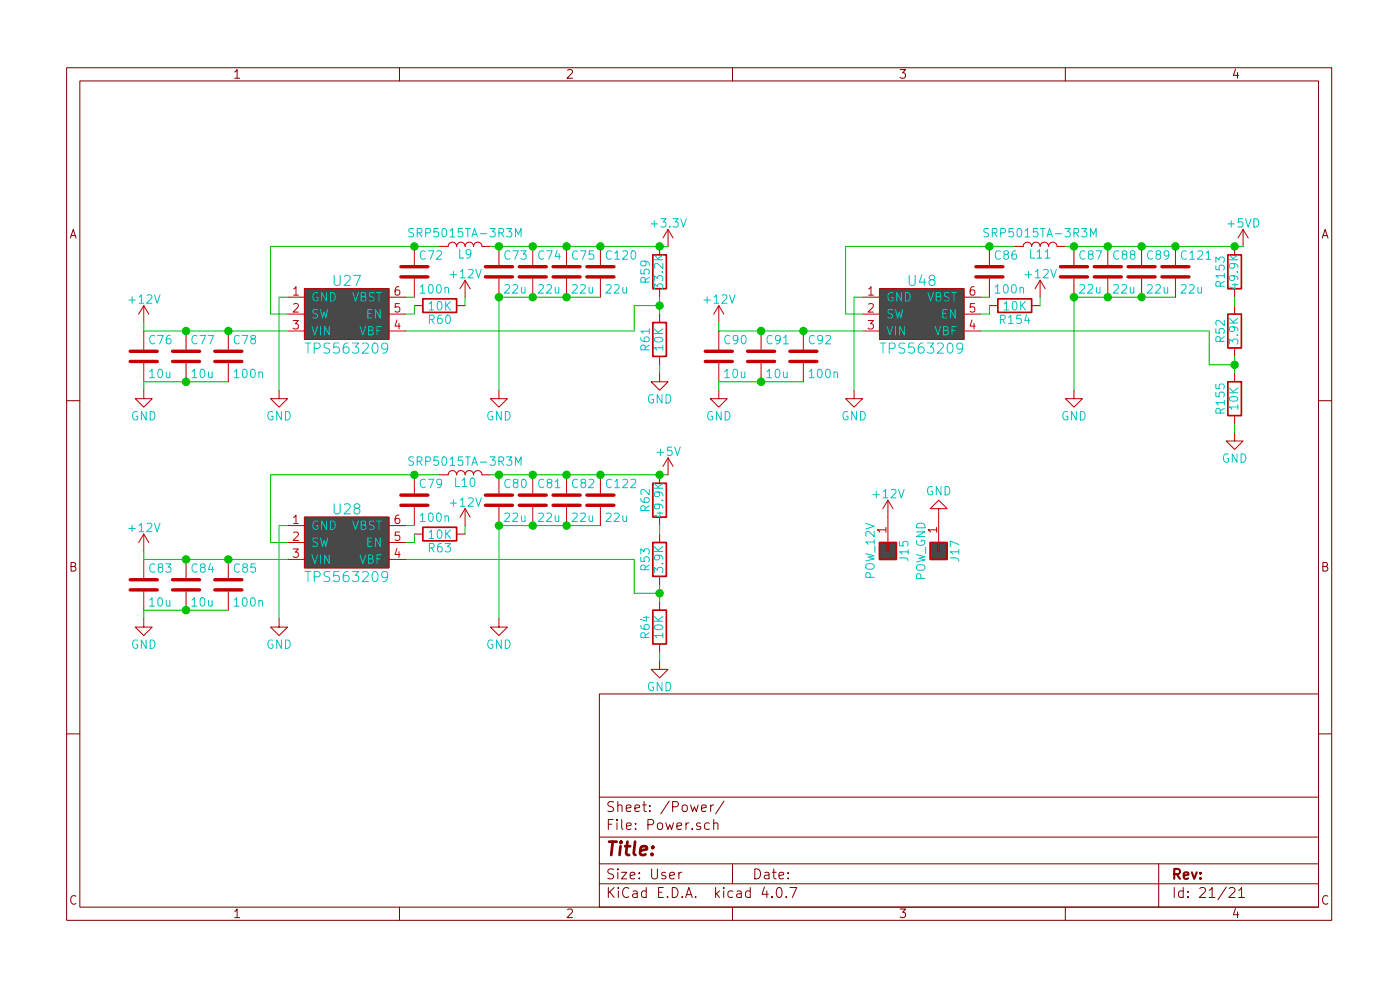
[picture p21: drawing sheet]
EESchema Schematic File Version 2
LIBS:power
LIBS:device
LIBS:transistors
LIBS:conn
LIBS:linear
LIBS:regul
LIBS:74xx
LIBS:cmos4000
LIBS:adc-dac
LIBS:memory
LIBS:xilinx
LIBS:microcontrollers
LIBS:dsp
LIBS:microchip
LIBS:analog_switches
LIBS:motorola
LIBS:texas
LIBS:intel
LIBS:audio
LIBS:interface
LIBS:digital-audio
LIBS:philips
LIBS:display
LIBS:cypress
LIBS:siliconi
LIBS:opto
LIBS:atmel
LIBS:contrib
LIBS:valves
LIBS:My
LIBS:Soccer_2v2_v1-cache
EELAYER 25 0
EELAYER END
$Descr User 8268 5827
encoding utf-8
Sheet 21 21
Title ""
Date ""
Rev ""
Comp ""
Comment1 ""
Comment2 ""
Comment3 ""
Comment4 ""
$EndDescr
$Comp
L TPS563209 U27
U 1 1
P 2050 1850
F 0 "U27" H 2050 2050 60  0000 C CNN
F 1 "TPS563209" H 2050 1650 60  0000 C CNN
F 2 "TO_SOT_Packages_SMD:SOT-23-6" H 2050 1700 60  0001 C CNN
F 3 "" H 2050 1700 60  0001 C CNN
	1    2050 1850
	1    0    0    -1  
$EndComp
$Comp
L +12V #PWR0188
U 1 1
P 850 1900
F 0 "#PWR0188" H 850 1750 50  0001 C CNN
F 1 "+12V" H 850 2040 50  0000 C CNN
F 2 "" H 850 1900 50  0001 C CNN
F 3 "" H 850 1900 50  0001 C CNN
	1    850  1900
	1    0    0    -1  
$EndComp
Wire Wire Line
	1700 1750 1650 1750
Wire Wire Line
	1650 1750 1650 2300
$Comp
L GND #PWR0189
U 1 1
P 1650 2300
F 0 "#PWR0189" H 1650 2050 50  0001 C CNN
F 1 "GND" H 1650 2150 50  0000 C CNN
F 2 "" H 1650 2300 50  0001 C CNN
F 3 "" H 1650 2300 50  0001 C CNN
	1    1650 2300
	1    0    0    -1  
$EndComp
$Comp
L R R60
U 1 1
P 2600 1800
F 0 "R60" V 2680 1800 50  0000 C CNN
F 1 "10K" V 2600 1800 50  0000 C CNN
F 2 "Resistors_SMD:R_0805" V 2530 1800 50  0001 C CNN
F 3 "" H 2600 1800 50  0001 C CNN
	1    2600 1800
	0    -1   1    0   
$EndComp
Wire Wire Line
	2400 1850 2450 1850
Wire Wire Line
	850  1950 1700 1950
Wire Wire Line
	1700 1850 1600 1850
Wire Wire Line
	1600 1850 1600 1450
Wire Wire Line
	1600 1450 2600 1450
$Comp
L C C78
U 1 1
P 1350 2100
F 0 "C78" H 1375 2200 50  0000 L CNN
F 1 "100n" H 1375 2000 50  0000 L CNN
F 2 "Capacitors_SMD:C_0805" H 1388 1950 50  0001 C CNN
F 3 "" H 1350 2100 50  0001 C CNN
	1    1350 2100
	1    0    0    -1  
$EndComp
$Comp
L C C77
U 1 1
P 1100 2100
F 0 "C77" H 1125 2200 50  0000 L CNN
F 1 "10u" H 1125 2000 50  0000 L CNN
F 2 "Capacitors_SMD:C_1210" H 1138 1950 50  0001 C CNN
F 3 "" H 1100 2100 50  0001 C CNN
	1    1100 2100
	1    0    0    -1  
$EndComp
$Comp
L C C76
U 1 1
P 850 2100
F 0 "C76" H 875 2200 50  0000 L CNN
F 1 "10u" H 875 2000 50  0000 L CNN
F 2 "Capacitors_SMD:C_1210" H 888 1950 50  0001 C CNN
F 3 "" H 850 2100 50  0001 C CNN
	1    850  2100
	1    0    0    -1  
$EndComp
Connection ~ 1350 1950
Connection ~ 1100 1950
Wire Wire Line
	850  2250 1350 2250
Connection ~ 1100 2250
Wire Wire Line
	850  2250 850  2300
$Comp
L GND #PWR0190
U 1 1
P 850 2300
F 0 "#PWR0190" H 850 2050 50  0001 C CNN
F 1 "GND" H 850 2150 50  0000 C CNN
F 2 "" H 850 2300 50  0001 C CNN
F 3 "" H 850 2300 50  0001 C CNN
	1    850  2300
	1    0    0    -1  
$EndComp
Wire Wire Line
	850  1950 850  1900
$Comp
L C C72
U 1 1
P 2450 1600
F 0 "C72" H 2475 1700 50  0000 L CNN
F 1 "100n" H 2475 1500 50  0000 L CNN
F 2 "Capacitors_SMD:C_0805" H 2488 1450 50  0001 C CNN
F 3 "" H 2450 1600 50  0001 C CNN
	1    2450 1600
	1    0    0    -1  
$EndComp
Connection ~ 2450 1450
Wire Wire Line
	2400 1750 2450 1750
$Comp
L L L9
U 1 1
P 2750 1450
F 0 "L9" V 2700 1450 50  0000 C CNN
F 1 "SRP5015TA-3R3M" V 2825 1450 50  0000 C CNN
F 2 "MyFootprints:SRP5015TA-3R3M" H 2750 1450 50  0001 C CNN
F 3 "" H 2750 1450 50  0001 C CNN
	1    2750 1450
	0    -1   -1   0   
$EndComp
$Comp
L C C73
U 1 1
P 2950 1600
F 0 "C73" H 2975 1700 50  0000 L CNN
F 1 "22u" H 2975 1500 50  0000 L CNN
F 2 "Capacitors_SMD:C_0805" H 2988 1450 50  0001 C CNN
F 3 "" H 2950 1600 50  0001 C CNN
	1    2950 1600
	1    0    0    -1  
$EndComp
$Comp
L C C74
U 1 1
P 3150 1600
F 0 "C74" H 3175 1700 50  0000 L CNN
F 1 "22u" H 3175 1500 50  0000 L CNN
F 2 "Capacitors_SMD:C_0805" H 3188 1450 50  0001 C CNN
F 3 "" H 3150 1600 50  0001 C CNN
	1    3150 1600
	1    0    0    -1  
$EndComp
$Comp
L C C75
U 1 1
P 3350 1600
F 0 "C75" H 3375 1700 50  0000 L CNN
F 1 "22u" H 3375 1500 50  0000 L CNN
F 2 "Capacitors_SMD:C_0805" H 3388 1450 50  0001 C CNN
F 3 "" H 3350 1600 50  0001 C CNN
	1    3350 1600
	1    0    0    -1  
$EndComp
Connection ~ 2950 1450
Wire Wire Line
	2950 1750 3550 1750
Wire Wire Line
	2950 1750 2950 2300
$Comp
L GND #PWR0191
U 1 1
P 2950 2300
F 0 "#PWR0191" H 2950 2050 50  0001 C CNN
F 1 "GND" H 2950 2150 50  0000 C CNN
F 2 "" H 2950 2300 50  0001 C CNN
F 3 "" H 2950 2300 50  0001 C CNN
	1    2950 2300
	1    0    0    -1  
$EndComp
$Comp
L R R59
U 1 1
P 3900 1600
F 0 "R59" V 3980 1600 50  0000 C CNN
F 1 "33.2K" V 3900 1600 50  0000 C CNN
F 2 "Resistors_SMD:R_0805" V 3830 1600 50  0001 C CNN
F 3 "" H 3900 1600 50  0001 C CNN
	1    3900 1600
	-1   0    0    1   
$EndComp
$Comp
L R R61
U 1 1
P 3900 2000
F 0 "R61" V 3980 2000 50  0000 C CNN
F 1 "10K" V 3900 2000 50  0000 C CNN
F 2 "Resistors_SMD:R_0805" V 3830 2000 50  0001 C CNN
F 3 "" H 3900 2000 50  0001 C CNN
	1    3900 2000
	-1   0    0    1   
$EndComp
Connection ~ 3900 1450
Connection ~ 2950 1750
Wire Wire Line
	2900 1450 3950 1450
Wire Wire Line
	2450 1850 2450 1800
$Comp
L TPS563209 U28
U 1 1
P 2050 3200
F 0 "U28" H 2050 3400 60  0000 C CNN
F 1 "TPS563209" H 2050 3000 60  0000 C CNN
F 2 "TO_SOT_Packages_SMD:SOT-23-6" H 2050 3050 60  0001 C CNN
F 3 "" H 2050 3050 60  0001 C CNN
	1    2050 3200
	1    0    0    -1  
$EndComp
$Comp
L +12V #PWR0192
U 1 1
P 850 3250
F 0 "#PWR0192" H 850 3100 50  0001 C CNN
F 1 "+12V" H 850 3390 50  0000 C CNN
F 2 "" H 850 3250 50  0001 C CNN
F 3 "" H 850 3250 50  0001 C CNN
	1    850  3250
	1    0    0    -1  
$EndComp
Wire Wire Line
	1700 3100 1650 3100
Wire Wire Line
	1650 3100 1650 3650
$Comp
L GND #PWR0193
U 1 1
P 1650 3650
F 0 "#PWR0193" H 1650 3400 50  0001 C CNN
F 1 "GND" H 1650 3500 50  0000 C CNN
F 2 "" H 1650 3650 50  0001 C CNN
F 3 "" H 1650 3650 50  0001 C CNN
	1    1650 3650
	1    0    0    -1  
$EndComp
$Comp
L R R63
U 1 1
P 2600 3150
F 0 "R63" V 2680 3150 50  0000 C CNN
F 1 "10K" V 2600 3150 50  0000 C CNN
F 2 "Resistors_SMD:R_0805" V 2530 3150 50  0001 C CNN
F 3 "" H 2600 3150 50  0001 C CNN
	1    2600 3150
	0    -1   1    0   
$EndComp
Wire Wire Line
	2400 3200 2450 3200
Wire Wire Line
	850  3300 1700 3300
Wire Wire Line
	1700 3200 1600 3200
Wire Wire Line
	1600 3200 1600 2800
Wire Wire Line
	1600 2800 2600 2800
$Comp
L C C85
U 1 1
P 1350 3450
F 0 "C85" H 1375 3550 50  0000 L CNN
F 1 "100n" H 1375 3350 50  0000 L CNN
F 2 "Capacitors_SMD:C_0805" H 1388 3300 50  0001 C CNN
F 3 "" H 1350 3450 50  0001 C CNN
	1    1350 3450
	1    0    0    -1  
$EndComp
$Comp
L C C84
U 1 1
P 1100 3450
F 0 "C84" H 1125 3550 50  0000 L CNN
F 1 "10u" H 1125 3350 50  0000 L CNN
F 2 "Capacitors_SMD:C_1210" H 1138 3300 50  0001 C CNN
F 3 "" H 1100 3450 50  0001 C CNN
	1    1100 3450
	1    0    0    -1  
$EndComp
$Comp
L C C83
U 1 1
P 850 3450
F 0 "C83" H 875 3550 50  0000 L CNN
F 1 "10u" H 875 3350 50  0000 L CNN
F 2 "Capacitors_SMD:C_1210" H 888 3300 50  0001 C CNN
F 3 "" H 850 3450 50  0001 C CNN
	1    850  3450
	1    0    0    -1  
$EndComp
Connection ~ 1350 3300
Connection ~ 1100 3300
Wire Wire Line
	850  3600 1350 3600
Connection ~ 1100 3600
Wire Wire Line
	850  3600 850  3650
$Comp
L GND #PWR0194
U 1 1
P 850 3650
F 0 "#PWR0194" H 850 3400 50  0001 C CNN
F 1 "GND" H 850 3500 50  0000 C CNN
F 2 "" H 850 3650 50  0001 C CNN
F 3 "" H 850 3650 50  0001 C CNN
	1    850  3650
	1    0    0    -1  
$EndComp
Wire Wire Line
	850  3300 850  3250
$Comp
L C C79
U 1 1
P 2450 2950
F 0 "C79" H 2475 3050 50  0000 L CNN
F 1 "100n" H 2475 2850 50  0000 L CNN
F 2 "Capacitors_SMD:C_0805" H 2488 2800 50  0001 C CNN
F 3 "" H 2450 2950 50  0001 C CNN
	1    2450 2950
	1    0    0    -1  
$EndComp
Connection ~ 2450 2800
Wire Wire Line
	2400 3100 2450 3100
$Comp
L L L10
U 1 1
P 2750 2800
F 0 "L10" V 2700 2800 50  0000 C CNN
F 1 "SRP5015TA-3R3M" V 2825 2800 50  0000 C CNN
F 2 "MyFootprints:SRP5015TA-3R3M" H 2750 2800 50  0001 C CNN
F 3 "" H 2750 2800 50  0001 C CNN
	1    2750 2800
	0    -1   -1   0   
$EndComp
$Comp
L C C80
U 1 1
P 2950 2950
F 0 "C80" H 2975 3050 50  0000 L CNN
F 1 "22u" H 2975 2850 50  0000 L CNN
F 2 "Capacitors_SMD:C_0805" H 2988 2800 50  0001 C CNN
F 3 "" H 2950 2950 50  0001 C CNN
	1    2950 2950
	1    0    0    -1  
$EndComp
$Comp
L C C81
U 1 1
P 3150 2950
F 0 "C81" H 3175 3050 50  0000 L CNN
F 1 "22u" H 3175 2850 50  0000 L CNN
F 2 "Capacitors_SMD:C_0805" H 3188 2800 50  0001 C CNN
F 3 "" H 3150 2950 50  0001 C CNN
	1    3150 2950
	1    0    0    -1  
$EndComp
$Comp
L C C82
U 1 1
P 3350 2950
F 0 "C82" H 3375 3050 50  0000 L CNN
F 1 "22u" H 3375 2850 50  0000 L CNN
F 2 "Capacitors_SMD:C_0805" H 3388 2800 50  0001 C CNN
F 3 "" H 3350 2950 50  0001 C CNN
	1    3350 2950
	1    0    0    -1  
$EndComp
Connection ~ 2950 2800
Connection ~ 3150 2800
Connection ~ 3350 2800
Wire Wire Line
	2950 3100 3550 3100
Connection ~ 3150 3100
Wire Wire Line
	2950 3100 2950 3650
$Comp
L GND #PWR0195
U 1 1
P 2950 3650
F 0 "#PWR0195" H 2950 3400 50  0001 C CNN
F 1 "GND" H 2950 3500 50  0000 C CNN
F 2 "" H 2950 3650 50  0001 C CNN
F 3 "" H 2950 3650 50  0001 C CNN
	1    2950 3650
	1    0    0    -1  
$EndComp
$Comp
L R R62
U 1 1
P 3900 2950
F 0 "R62" V 3980 2950 50  0000 C CNN
F 1 "49.9K" V 3900 2950 50  0000 C CNN
F 2 "Resistors_SMD:R_0805" V 3830 2950 50  0001 C CNN
F 3 "" H 3900 2950 50  0001 C CNN
	1    3900 2950
	-1   0    0    1   
$EndComp
$Comp
L R R64
U 1 1
P 3900 3700
F 0 "R64" V 3980 3700 50  0000 C CNN
F 1 "10K" V 3900 3700 50  0000 C CNN
F 2 "Resistors_SMD:R_0805" V 3830 3700 50  0001 C CNN
F 3 "" H 3900 3700 50  0001 C CNN
	1    3900 3700
	-1   0    0    1   
$EndComp
Connection ~ 3900 2800
Connection ~ 2950 3100
Wire Wire Line
	2900 2800 3950 2800
Wire Wire Line
	2450 3200 2450 3150
$Comp
L +3.3V #PWR0196
U 1 1
P 3950 1450
F 0 "#PWR0196" H 3950 1300 50  0001 C CNN
F 1 "+3.3V" H 3950 1590 50  0000 C CNN
F 2 "" H 3950 1450 50  0001 C CNN
F 3 "" H 3950 1450 50  0001 C CNN
	1    3950 1450
	1    0    0    -1  
$EndComp
$Comp
L +5V #PWR0197
U 1 1
P 3950 2800
F 0 "#PWR0197" H 3950 2650 50  0001 C CNN
F 1 "+5V" H 3950 2940 50  0000 C CNN
F 2 "" H 3950 2800 50  0001 C CNN
F 3 "" H 3950 2800 50  0001 C CNN
	1    3950 2800
	1    0    0    -1  
$EndComp
$Comp
L GND #PWR0198
U 1 1
P 3900 2200
F 0 "#PWR0198" H 3900 1950 50  0001 C CNN
F 1 "GND" H 3900 2050 50  0000 C CNN
F 2 "" H 3900 2200 50  0001 C CNN
F 3 "" H 3900 2200 50  0001 C CNN
	1    3900 2200
	1    0    0    -1  
$EndComp
$Comp
L GND #PWR0199
U 1 1
P 3900 3900
F 0 "#PWR0199" H 3900 3650 50  0001 C CNN
F 1 "GND" H 3900 3750 50  0000 C CNN
F 2 "" H 3900 3900 50  0001 C CNN
F 3 "" H 3900 3900 50  0001 C CNN
	1    3900 3900
	1    0    0    -1  
$EndComp
$Comp
L +12V #PWR0200
U 1 1
P 2750 1750
F 0 "#PWR0200" H 2750 1600 50  0001 C CNN
F 1 "+12V" H 2750 1890 50  0000 C CNN
F 2 "" H 2750 1750 50  0001 C CNN
F 3 "" H 2750 1750 50  0001 C CNN
	1    2750 1750
	1    0    0    -1  
$EndComp
$Comp
L +12V #PWR0201
U 1 1
P 2750 3100
F 0 "#PWR0201" H 2750 2950 50  0001 C CNN
F 1 "+12V" H 2750 3240 50  0000 C CNN
F 2 "" H 2750 3100 50  0001 C CNN
F 3 "" H 2750 3100 50  0001 C CNN
	1    2750 3100
	1    0    0    -1  
$EndComp
Wire Wire Line
	2750 3150 2750 3100
Wire Wire Line
	2750 1800 2750 1750
$Comp
L TPS563209 U48
U 1 1
P 5450 1850
F 0 "U48" H 5450 2050 60  0000 C CNN
F 1 "TPS563209" H 5450 1650 60  0000 C CNN
F 2 "TO_SOT_Packages_SMD:SOT-23-6" H 5450 1700 60  0001 C CNN
F 3 "" H 5450 1700 60  0001 C CNN
	1    5450 1850
	1    0    0    -1  
$EndComp
$Comp
L +12V #PWR0202
U 1 1
P 4250 1900
F 0 "#PWR0202" H 4250 1750 50  0001 C CNN
F 1 "+12V" H 4250 2040 50  0000 C CNN
F 2 "" H 4250 1900 50  0001 C CNN
F 3 "" H 4250 1900 50  0001 C CNN
	1    4250 1900
	1    0    0    -1  
$EndComp
Wire Wire Line
	5100 1750 5050 1750
Wire Wire Line
	5050 1750 5050 2300
$Comp
L GND #PWR0203
U 1 1
P 5050 2300
F 0 "#PWR0203" H 5050 2050 50  0001 C CNN
F 1 "GND" H 5050 2150 50  0000 C CNN
F 2 "" H 5050 2300 50  0001 C CNN
F 3 "" H 5050 2300 50  0001 C CNN
	1    5050 2300
	1    0    0    -1  
$EndComp
$Comp
L R R154
U 1 1
P 6000 1800
F 0 "R154" V 6080 1800 50  0000 C CNN
F 1 "10K" V 6000 1800 50  0000 C CNN
F 2 "Resistors_SMD:R_0805" V 5930 1800 50  0001 C CNN
F 3 "" H 6000 1800 50  0001 C CNN
	1    6000 1800
	0    -1   1    0   
$EndComp
Wire Wire Line
	5800 1850 5850 1850
Wire Wire Line
	4250 1950 5100 1950
Wire Wire Line
	5100 1850 5000 1850
Wire Wire Line
	5000 1850 5000 1450
Wire Wire Line
	5000 1450 6000 1450
$Comp
L C C92
U 1 1
P 4750 2100
F 0 "C92" H 4775 2200 50  0000 L CNN
F 1 "100n" H 4775 2000 50  0000 L CNN
F 2 "Capacitors_SMD:C_0805" H 4788 1950 50  0001 C CNN
F 3 "" H 4750 2100 50  0001 C CNN
	1    4750 2100
	1    0    0    -1  
$EndComp
$Comp
L C C91
U 1 1
P 4500 2100
F 0 "C91" H 4525 2200 50  0000 L CNN
F 1 "10u" H 4525 2000 50  0000 L CNN
F 2 "Capacitors_SMD:C_1210" H 4538 1950 50  0001 C CNN
F 3 "" H 4500 2100 50  0001 C CNN
	1    4500 2100
	1    0    0    -1  
$EndComp
$Comp
L C C90
U 1 1
P 4250 2100
F 0 "C90" H 4275 2200 50  0000 L CNN
F 1 "10u" H 4275 2000 50  0000 L CNN
F 2 "Capacitors_SMD:C_1210" H 4288 1950 50  0001 C CNN
F 3 "" H 4250 2100 50  0001 C CNN
	1    4250 2100
	1    0    0    -1  
$EndComp
Connection ~ 4750 1950
Connection ~ 4500 1950
Wire Wire Line
	4250 2250 4750 2250
Connection ~ 4500 2250
Wire Wire Line
	4250 2250 4250 2300
$Comp
L GND #PWR0204
U 1 1
P 4250 2300
F 0 "#PWR0204" H 4250 2050 50  0001 C CNN
F 1 "GND" H 4250 2150 50  0000 C CNN
F 2 "" H 4250 2300 50  0001 C CNN
F 3 "" H 4250 2300 50  0001 C CNN
	1    4250 2300
	1    0    0    -1  
$EndComp
Wire Wire Line
	4250 1950 4250 1900
$Comp
L C C86
U 1 1
P 5850 1600
F 0 "C86" H 5875 1700 50  0000 L CNN
F 1 "100n" H 5875 1500 50  0000 L CNN
F 2 "Capacitors_SMD:C_0805" H 5888 1450 50  0001 C CNN
F 3 "" H 5850 1600 50  0001 C CNN
	1    5850 1600
	1    0    0    -1  
$EndComp
Connection ~ 5850 1450
Wire Wire Line
	5800 1750 5850 1750
$Comp
L L L11
U 1 1
P 6150 1450
F 0 "L11" V 6100 1450 50  0000 C CNN
F 1 "SRP5015TA-3R3M" V 6225 1450 50  0000 C CNN
F 2 "MyFootprints:SRP5015TA-3R3M" H 6150 1450 50  0001 C CNN
F 3 "" H 6150 1450 50  0001 C CNN
	1    6150 1450
	0    -1   -1   0   
$EndComp
$Comp
L C C87
U 1 1
P 6350 1600
F 0 "C87" H 6375 1700 50  0000 L CNN
F 1 "22u" H 6375 1500 50  0000 L CNN
F 2 "Capacitors_SMD:C_0805" H 6388 1450 50  0001 C CNN
F 3 "" H 6350 1600 50  0001 C CNN
	1    6350 1600
	1    0    0    -1  
$EndComp
$Comp
L C C88
U 1 1
P 6550 1600
F 0 "C88" H 6575 1700 50  0000 L CNN
F 1 "22u" H 6575 1500 50  0000 L CNN
F 2 "Capacitors_SMD:C_0805" H 6588 1450 50  0001 C CNN
F 3 "" H 6550 1600 50  0001 C CNN
	1    6550 1600
	1    0    0    -1  
$EndComp
$Comp
L C C89
U 1 1
P 6750 1600
F 0 "C89" H 6775 1700 50  0000 L CNN
F 1 "22u" H 6775 1500 50  0000 L CNN
F 2 "Capacitors_SMD:C_0805" H 6788 1450 50  0001 C CNN
F 3 "" H 6750 1600 50  0001 C CNN
	1    6750 1600
	1    0    0    -1  
$EndComp
Connection ~ 6350 1450
Connection ~ 6550 1450
Connection ~ 6750 1450
Wire Wire Line
	6350 1750 6950 1750
Connection ~ 6550 1750
Wire Wire Line
	6350 1750 6350 2300
$Comp
L GND #PWR0205
U 1 1
P 6350 2300
F 0 "#PWR0205" H 6350 2050 50  0001 C CNN
F 1 "GND" H 6350 2150 50  0000 C CNN
F 2 "" H 6350 2300 50  0001 C CNN
F 3 "" H 6350 2300 50  0001 C CNN
	1    6350 2300
	1    0    0    -1  
$EndComp
$Comp
L R R153
U 1 1
P 7300 1600
F 0 "R153" V 7380 1600 50  0000 C CNN
F 1 "49.9K" V 7300 1600 50  0000 C CNN
F 2 "Resistors_SMD:R_0805" V 7230 1600 50  0001 C CNN
F 3 "" H 7300 1600 50  0001 C CNN
	1    7300 1600
	-1   0    0    1   
$EndComp
$Comp
L R R155
U 1 1
P 7300 2350
F 0 "R155" V 7380 2350 50  0000 C CNN
F 1 "10K" V 7300 2350 50  0000 C CNN
F 2 "Resistors_SMD:R_0805" V 7230 2350 50  0001 C CNN
F 3 "" H 7300 2350 50  0001 C CNN
	1    7300 2350
	-1   0    0    1   
$EndComp
Connection ~ 7300 1450
Connection ~ 6350 1750
Wire Wire Line
	6300 1450 7350 1450
Wire Wire Line
	5850 1850 5850 1800
$Comp
L GND #PWR0206
U 1 1
P 7300 2550
F 0 "#PWR0206" H 7300 2300 50  0001 C CNN
F 1 "GND" H 7300 2400 50  0000 C CNN
F 2 "" H 7300 2550 50  0001 C CNN
F 3 "" H 7300 2550 50  0001 C CNN
	1    7300 2550
	1    0    0    -1  
$EndComp
$Comp
L +12V #PWR0207
U 1 1
P 6150 1750
F 0 "#PWR0207" H 6150 1600 50  0001 C CNN
F 1 "+12V" H 6150 1890 50  0000 C CNN
F 2 "" H 6150 1750 50  0001 C CNN
F 3 "" H 6150 1750 50  0001 C CNN
	1    6150 1750
	1    0    0    -1  
$EndComp
Wire Wire Line
	6150 1800 6150 1750
$Comp
L +5VD #PWR0208
U 1 1
P 7350 1450
F 0 "#PWR0208" H 7350 1300 50  0001 C CNN
F 1 "+5VD" H 7350 1590 50  0000 C CNN
F 2 "" H 7350 1450 50  0001 C CNN
F 3 "" H 7350 1450 50  0001 C CNN
	1    7350 1450
	1    0    0    -1  
$EndComp
$Comp
L GND #PWR0209
U 1 1
P 5550 3050
F 0 "#PWR0209" H 5550 2800 50  0001 C CNN
F 1 "GND" H 5550 2900 50  0000 C CNN
F 2 "" H 5550 3050 50  0001 C CNN
F 3 "" H 5550 3050 50  0001 C CNN
	1    5550 3050
	-1   0    0    1   
$EndComp
$Comp
L Conn_01x01 J15
U 1 1
P 5250 3250
F 0 "J15" H 5250 3350 50  0000 C CNN
F 1 "POW_12V" H 5250 3150 50  0000 C CNN
F 2 "Wire_Pads:SolderWirePad_single_1-5mmDrill" H 5250 3250 50  0001 C CNN
F 3 "" H 5250 3250 50  0001 C CNN
	1    5250 3250
	0    1    1    0   
$EndComp
$Comp
L Conn_01x01 J17
U 1 1
P 5550 3250
F 0 "J17" H 5550 3350 50  0000 C CNN
F 1 "POW_GND" H 5550 3150 50  0000 C CNN
F 2 "Wire_Pads:SolderWirePad_single_1-5mmDrill" H 5550 3250 50  0001 C CNN
F 3 "" H 5550 3250 50  0001 C CNN
	1    5550 3250
	0    1    1    0   
$EndComp
$Comp
L R R52
U 1 1
P 7300 1950
F 0 "R52" V 7380 1950 50  0000 C CNN
F 1 "3.9K" V 7300 1950 50  0000 C CNN
F 2 "Resistors_SMD:R_0805" V 7230 1950 50  0001 C CNN
F 3 "" H 7300 1950 50  0001 C CNN
	1    7300 1950
	-1   0    0    1   
$EndComp
Wire Wire Line
	3750 1950 2400 1950
$Comp
L R R53
U 1 1
P 3900 3300
F 0 "R53" V 3980 3300 50  0000 C CNN
F 1 "3.9K" V 3900 3300 50  0000 C CNN
F 2 "Resistors_SMD:R_0805" V 3830 3300 50  0001 C CNN
F 3 "" H 3900 3300 50  0001 C CNN
	1    3900 3300
	-1   0    0    1   
$EndComp
Wire Wire Line
	7300 1750 7300 1800
Wire Wire Line
	7300 2100 7300 2200
Wire Wire Line
	7300 2500 7300 2550
Wire Wire Line
	7300 2150 7150 2150
Wire Wire Line
	7150 2150 7150 1950
Wire Wire Line
	7150 1950 5800 1950
Connection ~ 7300 2150
Wire Wire Line
	3900 3100 3900 3150
Wire Wire Line
	3900 3450 3900 3550
Wire Wire Line
	3900 3850 3900 3900
Wire Wire Line
	3900 3500 3750 3500
Wire Wire Line
	3750 3500 3750 3300
Wire Wire Line
	3750 3300 2400 3300
Connection ~ 3900 3500
Wire Wire Line
	3750 1950 3750 1800
Wire Wire Line
	3750 1800 3900 1800
Wire Wire Line
	3900 1750 3900 1850
Connection ~ 3900 1800
Wire Wire Line
	3900 2150 3900 2200
$Comp
L C C120
U 1 1
P 3550 1600
F 0 "C120" H 3575 1700 50  0000 L CNN
F 1 "22u" H 3575 1500 50  0000 L CNN
F 2 "Capacitors_SMD:C_0805" H 3588 1450 50  0001 C CNN
F 3 "" H 3550 1600 50  0001 C CNN
	1    3550 1600
	1    0    0    -1  
$EndComp
Connection ~ 3350 1750
Connection ~ 3150 1750
Connection ~ 3150 1450
Connection ~ 3350 1450
Connection ~ 3550 1450
$Comp
L C C122
U 1 1
P 3550 2950
F 0 "C122" H 3575 3050 50  0000 L CNN
F 1 "22u" H 3575 2850 50  0000 L CNN
F 2 "Capacitors_SMD:C_0805" H 3588 2800 50  0001 C CNN
F 3 "" H 3550 2950 50  0001 C CNN
	1    3550 2950
	1    0    0    -1  
$EndComp
Connection ~ 3350 3100
Connection ~ 3550 2800
$Comp
L C C121
U 1 1
P 6950 1600
F 0 "C121" H 6975 1700 50  0000 L CNN
F 1 "22u" H 6975 1500 50  0000 L CNN
F 2 "Capacitors_SMD:C_0805" H 6988 1450 50  0001 C CNN
F 3 "" H 6950 1600 50  0001 C CNN
	1    6950 1600
	1    0    0    -1  
$EndComp
Connection ~ 6950 1450
Connection ~ 6750 1750
$Comp
L +12V #PWR0210
U 1 1
P 5250 3050
F 0 "#PWR0210" H 5250 2900 50  0001 C CNN
F 1 "+12V" H 5250 3190 50  0000 C CNN
F 2 "" H 5250 3050 50  0001 C CNN
F 3 "" H 5250 3050 50  0001 C CNN
	1    5250 3050
	1    0    0    -1  
$EndComp
$EndSCHEMATC
